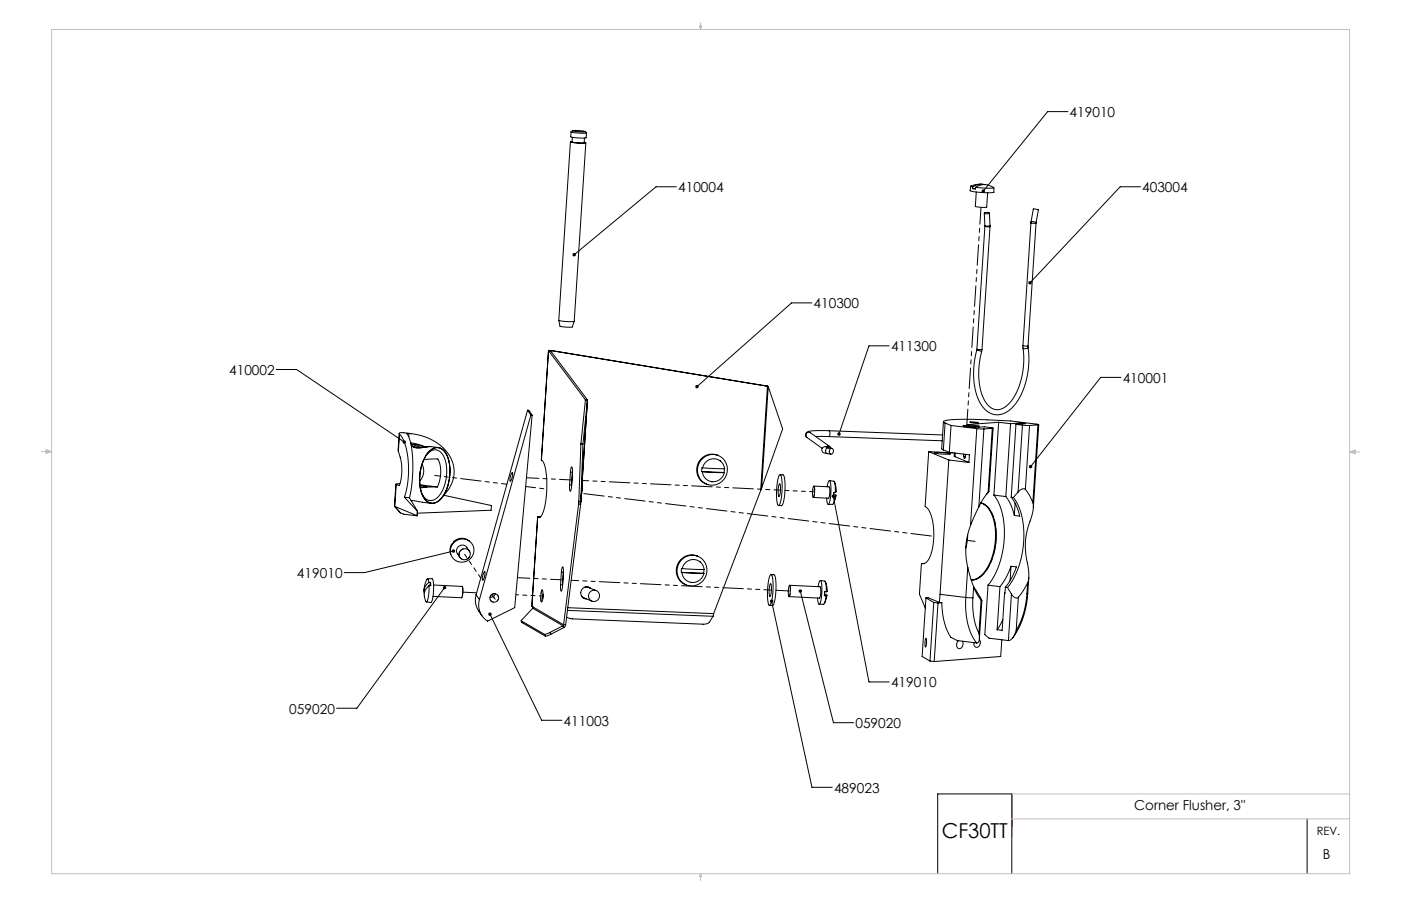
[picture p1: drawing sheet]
<svg xmlns="http://www.w3.org/2000/svg" width="432mm" height="279mm" viewBox="0 0 432 279" stroke-linecap="round" stroke-linejoin="round" font-family="sans-serif">
<defs><g id="words">
<text font-size="6.3" x="290.3" y="258.5">CF30TT</text>
<g font-size="4.2">
<text x="329.7" y="36">419010</text>
<text x="209" y="59.3">410004</text>
<text x="352" y="59.3">403004</text>
<text x="250.7" y="95.1">410300</text>
<text x="274.6" y="108.3">411300</text>
<text x="70.6" y="115.5">410002</text>
<text x="346" y="118">410001</text>
<text x="91.5" y="178.2">419010</text>
<text x="274.6" y="211.9">419010</text>
<text x="89.2" y="220.1">059020</text>
<text x="173.7" y="223.8">411003</text>
<text x="263.6" y="224.5">059020</text>
<text x="257" y="244.5">489023</text>
<text x="349.6" y="249.8">Corner Flusher, 3&quot;</text>
<text x="407.7" y="264.9">B</text>
</g>
<text font-size="3.5" x="405.8" y="257.6">REV.</text>
</g></defs>
<g fill="none" stroke="#000" stroke-width=".31">
<path d="M329.1 34.4h-6.2l-19.8 24.5M175.8 43.8l-3.6 55M176 40.7l-.1 1.5 2.4 .3h2.3l.2-1.5M176 40.7l2.4 .3h2.3M176.3 43.7l-.5 .1 2.3 .3h2.5l-.5-.2M176.4 42.3l-.1 1.5 1.9 .3 1.8-.1 .1-1.4M176.4 40.3l-.4 .4M176.4 40.3h2.1l1.9 .3h-2.2zM180.4 40.6l.3 .4M180.6 44.1l-3.6 55M208.5 57.6h-6.3l-25.2 21M299.2 57.4l-.2 1.5 3.7 .5 3.6-.1v-1.4"/>
<path d="M299.8 57.6v.6M300.6 58.2h-.8M300.7 57.8a4.9 4.9 0 0 1 5.6 .1l-2.1 .1zM300.7 57.8a.46 .46 0 0 1-.2 .4 .46 .46 0 0 1-.6 0h-.1M300.9 59.2l-.3 4.5 1.7 .2h1.8l.3-4.5M302.7 56.8l-1.8 .1-1.7 .5 .6 .2M303.5 56.9a4.5 4.5 0 0 0-3.7 .7M351.5 57.6h-6.2l-27.8 29.6M303.4 65.8l.2 3.8M303.4 65.7l.8-.2 .7 .2-.9 .2zM303.6 69.8l1.5 .1M303.6 69.8l-2.5 37.9"/>
<path d="M303.6 69.6v.2M304.9 65.7l.2 3.8M305.1 69.9l-2.4 37.9M305.1 69.5v.4M305.1 69.5l-.7 .2-.8-.1M317.7 68.7l1.6 .1M317.7 68.7l-2.4 37.9M317.8 68.3l-.1 .4M317.8 68.3l.7-3.9 .8 .1 .7 .2-.7 3.9M317.8 68.3l1.5 .3M319.3 68.8l-2.5 37.9M319.3 68.6v.2"/>
<path d="M172.2 98.8l2.4 .4 2.4-.1M172.2 98.8l.4 1.8 1.8 .3 2-.1 .6-1.7M250.2 93.4h-6.2l-29.2 25.8M85.2 113.9h6.2l33.2 22.4M169 108.1l-2.1 33.8M169.1 108.1l11.3 15.2M169.1 108.1l.6 .1M169.7 108.2l11.4 15.1M169.8 108.1h-.7M169.8 108.1l66.7 11M169.8 108.1h.2M170 108.1l-.3 .1"/>
<path d="M170 108.1l-.1 .4M236.4 119v.1M236.4 119l.1 .1M236.4 119.1h.1M236.5 119.1h.1M236.5 119.1l-2.1 32.2M236.6 119.1l.2 .1M236.8 119.2l-2.1 31.3M236.8 119.2l4.4 13.1-6.5 18.2M274.1 106.7h-6.3l-9.2 27.2M301 108.1h.8l.7 .4M301.1 107.7l-.1 .4"/>
<path d="M301.1 107.7l1.6 .1M302.7 107.8l-.2 .7M315.3 106.6v.7M315.3 106.6l1.5 .1M315.3 107.3l.2 5.1-.9 5.3-1.9 4.5-1.2 1.8-1.5 1.4a4.1 4.1 0 0 1-6.5-1.8l-1.2-3.1-.6-3.6 .1-4.4 .7-4M316.8 106.7l.1 .4M316.9 107.1l.2 5-.7 4.9-1.6 4.5-2.2 3.6a5.9 5.9 0 0 1-8.2 1.9 14.4 14.4 0 0 1-4.3-11.7l.2-3.5 .7-3.7M316.9 107.1l-.8 .4-.8-.2M345.5 116.4h-6.3l-21.6 27.5M122.8 139.2l.9 3.3 .1 3.6-.8 3.7-.9-.4M123 133.7l-.2 5.5M123.1 133.8l.9 1.3 .9 2.1 .9 5.3-.1 5.6-1.1 5.2"/>
<path d="M123.1 133.8l-.3 5.4M126 133.7a14.9 14.9 0 0 1 13.5 9.1 9.7 9.7 0 0 1-2.7 9.8M126 133.7h-.7l.7 1.2 .7 2.2 .5 6.3-.2 5.5-.8 4.6M126 133.7v1M126.6 136.6l2.2 .4 1.9 .7M126.7 137l1.4 .2M126.8 133.7l-3.1-.3-.6 .1v.3M127.4 137.8a2.96 2.96 0 0 1 2.7 .2M132.4 139.1a3.1 3.1 0 0 1 3.1-1 3.1 3.1 0 0 1 2.3 2.3l.8 3.1v3.3l-.7 3.4-1.3 2.7a3.5 3.5 0 0 1-4.8 1.9 9.9 9.9 0 0 1-2.3-9.3l1.1-3.7zM132.4 139.2a3.1 3.1 0 0 1 3.1-1 3.1 3.1 0 0 1 2.3 2.3l.7 2.9 .1 3.3-.7 3.3-1.2 2.8a3.5 3.5 0 0 1-4.9 1.9 9.8 9.8 0 0 1-2.3-9.2l1.1-3.6zM132.7 137.7l-3.8 .4-1.5-.4M132.7 137.7l-2 .3a3.9 3.9 0 0 1-3.7-.5 1.89 1.89 0 0 1 2.1-.1l2.3 .4"/>
<path d="M132.7 137.7h.1M132.7 137.7l2.4 .3M162.6 126.5l1 1.5M162.6 126.5l-15.9 56.9M162.6 126.5h.4l1 1.5M163.6 128l-15.8 56.9M163.6 128h.4M164 128l-5.4 59.4-8.4 4.1a5.9 5.9 0 0 1-2.4-6.6M179 136.9h.7M179 136.9l-.6 17.8M179.7 136.9l-.7 17.8M180.4 123.4l.7 .1"/>
<path d="M180.4 123.4l-1.4 13.5M180.4 123.3h.1M180.4 123.3h.7M180.4 123.3v.2M180.4 123.3v.1M181.1 123.3h.1M181.1 123.5l-1.4 13.4M181.1 123.3v.2M181.1 123.4l-2.1 31.5M248.8 134.9a.9 .9 0 0 1-.2-1.2 .9 .9 0 0 1 1.2-.2l5.9 4.2M248.8 134.9l4.6 3.4M251.4 134.6h4.1"/>
<path d="M254.5 137.7l-.9 .4-.3 .8 .5 .7 1.2 .3M254.5 137.7l.7 .4M254.6 138l.6 .1M254.7 137.7l.5-.2 .5 .2M254.8 137.7l.7 .4M254.8 137.7h-.3M254.9 137.7h-.1M255 139.9l1.1 .2M255.2 138.1a.97 .97 0 0 0-.7 .8 .97 .97 0 0 0 .5 1M255.2 138.1l1.2 .2M255.5 134.6l34.9 1.3M255.6 132.8h-4.1l-2.4 .3-.5 .3-.3 .5 .1 .6 .4 .4"/>
<path d="M255.6 132.8l.2 1-.3 .8M255.6 132.8l34.9 1.3M255.7 137.7l.4 .5M255.9 138.5a.81 .81 0 0 1 1.1 .5 .81 .81 0 0 1-.6 1 .83 .83 0 0 1-.9-.6 .83 .83 0 0 1 .4-.9zM286.2 139.3l-1.1 16.9 1.2 1.3 .9 2.2 .5 3.3 .1 3.3-.5 3.2-.9 2.6-1.2 1.5-.6 .2h-.6M286.2 139.3l6.2 2.6M286.2 139.3l7.5 .3M288 139.6h2.6l2.4 .4h-2.7zM290.7 138.8l1.9 .7M290.8 130l-.6 8.3 .5 .5M291.3 130.5a.42 .42 0 0 1-.5-.5 .42 .42 0 0 1 .6-.3l4.8-.4 7.6 .2a107.2 107.2 0 0 1 15.7 1.3l.6 .2h-.2M291.3 130.5l1.8 .7"/>
<path d="M291.3 130.5l-.6 8.3M292.6 139.5l6.2 .8-.2 2.3M293.1 131.2l8 1M293.1 131.2l-.5 8.3M294.2 139.7l-.1 1 .2 .1M294.4 139.7l-.1 1.1M296.8 131.3l2.3 .2zM298.9 130.2l2.7 .2zM301.1 132.2l2.1 .1M301.1 132.2l-2 29.9M301.7 131.4l-3 .2 1.6 .2 3.1-.2 2.7 .4-.3 .1M301.7 131.4v.3"/>
<path d="M303.2 132.3l-1.5 24M305.8 132.1l-2.6 .2M305.8 132.1l-1.3 19.7M306.1 132l-1.3 19.5M307.8 130.2l3.7 .5M307.8 130.2l-9.8 .8 3.7 .4M307.8 130.2l-1.5 22.5M311.5 130.7l-1.5 22.4M313.1 130.9l2 .2M313.1 130.9l-1.4 22.4M314.5 130.4l1.6 .2-3 .3M314.5 130.4l-3 .3"/>
<path d="M314.5 130.4v.4M315.1 131.1l2.2 .1M315.1 131.1l-1.3 20.6M317.3 131.2l-1.3 19.7M319.9 131l-2.6 .2M319.9 131l-1.6 24M320.1 131l-1.6 25.5M121.6 156.1l.1 .1M121.6 156.1l1.8 2M121.7 156.2l6.8 2.8M121.7 156.2l1.7 1.9M122 149.3l-.4 6.8"/>
<path d="M122.1 149.4l-.4 6.8M123.3 149.2l-1.2 .2M123.4 158.1h.1M123.4 158.1l1 .5 4.2 .5M124.6 153.3l4 4.3M124.6 153.3l1.6 .2M126.2 153.5l2.5 4.1M126.7 154.4l6.3 .8M127.1 154.4h-.4M128.5 159l.1 .1M128.6 157.6l-.1 1.4M128.7 157.6h-.1"/>
<path d="M128.7 157.6l-.1 1.5M129.4 149.5l5.4 .7M129.5 149.8l2.1 .4h-2.1M130.1 143.2a4.6 4.6 0 0 1-.7 5.2M130.6 141.8l3.1-.3a1.13 1.13 0 0 1 1.6 .7l.5 1.9v2.1l-.3 2-.7 2M131.6 140.1a2.88 2.88 0 0 1 3-1.3 2.88 2.88 0 0 1 2.3 2.2l.7 2.7v2.9l-.6 2.9-1.2 2.7a3.1 3.1 0 0 1-4.6 1.6l-1.1-1.4M134.8 150.2h-3.5l-1.7 .3M136.7 152.7l14.8 3.2-.1 1.5-22.8 .9M157.8 145.8a1.13 1.13 0 0 1 0 1.5l-.1 .6a.36 .36 0 0 1-.1 .4 .36 .36 0 0 1-.4 .1l.1-1.4zM165.7 159.4l-1.8 27.6M165.7 159.4l.1 .1M165.7 159.4l.6 .1"/>
<path d="M165.8 159.5h.6M166.3 159.5h.1M166.5 159.4h-.8M166.5 159.4l-.2 .1M166.5 159.4h.1M166.8 141.9h.1M166.9 141.9l.7 1 .6 2.1 .3 3.1v3.5l-.4 3.3-.6 2.7-.8 1.7-.4 .3-.5-.1M175.6 149.5l.6 .1v.4M175.8 145.6l.1-1a.37 .37 0 0 1 0-.4 .37 .37 0 0 1 .4-.1l.1 1.9M175.8 145.6l-.2 3.9M175.8 145.6h.6M176.4 145.6l-.4 5.2a.37 .37 0 0 1 .1 .5 .37 .37 0 0 1-.4 .1l-.1-1.9"/>
<path d="M176.4 145.5v.1M178.3 155.5l-4.6 37.2M178.3 155.5h.7M178.4 154.7l-.1 .8M178.4 154.7h.6M178.4 154.5l-.1 1M179 155.5l-4.7 37.2M179 154.7v.8M179.3 150.6l-.1 1M179.4 149.6v1.5l-.2 1.6M216.3 145.4l.2 .1M216.3 145.4l6.8 .3"/>
<path d="M216.5 145.5l6.7 .3M216.5 145.5a3.4 3.4 0 0 0 3.2 3.1 3.4 3.4 0 0 0 3.5-2.8M216.5 141.5a4.7 4.7 0 0 1 7.5 2 4.7 4.7 0 0 1-4.8 6.1 4.7 4.7 0 0 1-4-3.2 4.7 4.7 0 0 1 1.3-4.9zM216.5 144.3l-.1-.1-.1 1.2M217.5 142.5a3.4 3.4 0 0 1 3.6-.8 3.4 3.4 0 0 1 2.2 2.8l-6.8-.2zM219.3 148.5l.3 .1M221.4 140.5a4.8 4.8 0 0 0-6.3 2.6 4.8 4.8 0 0 0 2.7 6.2M221.9 142l.2 .3M223.1 145.7l.1 .1M223.2 144.6l-.1 1.1M234.4 151.3l-14.5 37.9M234.7 150.5l-.3 .8"/>
<path d="M240.2 149.2l.3 1-.1 2.3a.37 .37 0 0 1 0 .4 .37 .37 0 0 1-.4 .2l-.2-2zM240.3 146.5a.59 .59 0 0 1 .6 .8l.1 4-.6 3.9a.44 .44 0 0 1-.1 .6 .44 .44 0 0 1-.5 0l-.4-1.8v-2.9l.3-3.1zM240.4 146.4h1l.3 .5 .2 4.3-.6 4.3-.4 .4h-.9M250.8 149.9l.3 1.3-.3 2.1a.36 .36 0 0 1-.4-.1 .36 .36 0 0 1 .1-.5v-1.7zM250.8 149.9l4.7 .2 .2 1.9-.3 1.6-4.7-.2M255 150.1l.2-1.2a.41 .41 0 0 1 .1-.5 .41 .41 0 0 1 .5-.1l.3 2.8-.4 3.8a.41 .41 0 0 1-.1 .5 .41 .41 0 0 1-.5 .1l-.3-1.9M255.6 148.2l1.6 .4 .2 3.3M256.8 153.1l11 57.2h6.3M256.8 153.1h.6M256.9 152.3h.1a.44 .44 0 0 1 .5 .1 .44 .44 0 0 1 0 .6l-.1 .1M257.2 148.7a4 4 0 0 1 .4 3.1l-.2 .1M257.4 153.1l-.6 2.3-1.5 .2"/>
<path d="M257.4 151.9h-.5l-.1 1.2M257.7 152.8l-.8 2.5M292.4 141.9l-2.7 41.4M292.4 141.9l6.2 .7M294.3 140.8l4.3 1.8M297 140.7l.6 .1M297 140.1v.6M297.6 140.1l-.1 .9-.3 .5-.2-.8M301.7 156.3l-2.6 5.8M304.5 151.8l-1.5 2.1-1.3 2.4M304.5 151.8l.3-.3-.8 1M306.3 152.7l1.6 2.7 1.1 3.1 .5 3.7v4.3l-.5 3.9-1.1 3.8-1.4 3.3-2 3"/>
<path d="M306.3 152.7l3.7 .4M310 153.1l1.5 2.4 1.1 3.5M311.7 153.3l1.4 2.4 1.2 3.5-1.7-.2M311.7 153.3l.6 .1M312.3 153.4l1.6 2.7 1.1 3.2 .5 4v3.9l-.5 3.9-1.1 3.8-1.4 3.3-2 3M312.9 155.2l-.3 3.8M313.8 151.7l-1.5 1.7M316 150.9a1.76 1.76 0 0 0-2.2 .8M316 150.9l1.3 1.9 1 2.2M318.3 155a10.9 10.9 0 0 1-1.1 6.5 23.4 23.4 0 0 0-.2 13.9l.1 2.4-.4 1.9M131.8 178.5h1.4l.1 .1 .3 1.3v2.3l-.2 2.2-.4 1.3-.2 .1-1.4-.2M132.2 179.6l-.1-.4a.42 .42 0 0 0 0-.5 .42 .42 0 0 0-.5-.1l-.7 1.7-.2 2"/>
<path d="M132.2 179.6a3.4 3.4 0 0 0-1.4 3.4M132.7 179.6l.1 1h-.6M132.7 179.6h-.5M132.7 179.6l-.3 1M139.2 167.9a3.5 3.5 0 0 0-.3 3M139.2 167.9h.1M139.8 169.9l-27.4 6.7h-6.3M144.7 169.9l-.8-1.1a1.75 1.75 0 0 0-2.4-.4 1.75 1.75 0 0 0-.5 2.4l.8 1.1M144.8 167a3.5 3.5 0 0 0-5.6 1v-.1M149.3 176.3a1.13 1.13 0 0 1 0 1.6l-.2 .5a.36 .36 0 0 1 0 .4 .36 .36 0 0 1-.4 .1l.1-1.3zM173 176.4l.1-.9a.37 .37 0 0 1 0-.5 .37 .37 0 0 1 .4-.1l.1 1.9M173 176.4l-.2 3.9"/>
<path d="M173 176.4h.6M173.6 176.4l-.3 5.3a.37 .37 0 0 1 0 .4 .37 .37 0 0 1-.4 .1l-.1-1.9M173.7 176.3l-.1 .1M210 176.5l.2 .1M210 176.5l6.9 .3M210.2 172.6a4.7 4.7 0 0 1 7.5 1.9 4.7 4.7 0 0 1-4.8 6.2 4.7 4.7 0 0 1-4-3.2 4.7 4.7 0 0 1 1.3-4.9zM210.2 176.6l6.7 .2M210.2 176.6a3.4 3.4 0 0 0 3.2 3 3.4 3.4 0 0 0 3.5-2.8M210.3 175.3h-.2l-.1 1.2M211.2 173.6a3.4 3.4 0 0 1 3.6-.9 3.4 3.4 0 0 1 2.2 2.9l-6.7-.3zM213 179.6h.3M215.1 171.5a4.8 4.8 0 0 0-6.3 2.7 4.8 4.8 0 0 0 2.7 6.2"/>
<path d="M215.6 173.1l.2 .2M216.9 176.8h.1M216.9 175.6v1.2M237.5 177.3a.56 .56 0 0 1 .5 .2 .56 .56 0 0 1 .1 .6l.1 4-.5 3.9a.46 .46 0 0 1-.1 .5 .46 .46 0 0 1-.6 .1l-.4-1.7v-3l.3-3.1zM237.6 177.2l1 .1 .3 .4 .2 1.8v2.7l-.7 4.1-.3 .4h-.9M252.8 179l1.6 .4 .3 3.1M254.4 179.5a3.7 3.7 0 0 1 .4 3h-.1M284 173.8h.9M284 173.8l-.6 9.4 1.8 4.3M298.3 164.8l-.6 4.2M298.3 175l1.8 6M298.3 175l-.6 9.3"/>
<path d="M299.1 162.1a21.2 21.2 0 0 0-.8 12.9M299.3 178.9a7.6 7.6 0 0 0 5.8-5.5l1.2-3.6 .5-3.7-.2-3.9-.8-3.4a6 6 0 0 0-3.5-3.7 7 7 0 0 1 4.3 5.9l.4 3.8-.3 4.3-1.1 3.8-1.6 3.1a5.7 5.7 0 0 1-4.7 2.9M311.6 174.6l1.7 .2-1.6 3.7-1.8 2.6M311.6 174.6l-1.4 3.4-2 2.9M311.6 174.6l-.3 4.5M316.7 179.7l-1.3 2.4-1.5 2.1M316.7 179.7l-.2 3.4M317.1 178.1l-.3 4.9M131.9 180.9l.3-.3-.4 4.3a.45 .45 0 0 1 0 .5 .45 .45 0 0 1-.5 .1l-.1-.1a3.5 3.5 0 0 1 .7-4.5zM133.6 180.4l8.8 .4 .2 1.8-.3 1.7-8.8-.4M137 181.2l-27 37.2h-6.3M146.7 183.4a6 6 0 0 0 .8 5l1 1.5"/>
<path d="M146.7 183.4l1.1 1.5M151 189.4l15.9 32.7h6.3M152.6 183.1a1.39 1.39 0 0 1-1.6 1.1M160.6 191.4l.3 .6M160.7 191.5l7.1 4.1M160.9 192h.1M160.9 192l7.2 4.2M163.9 187h.1M163.9 187l.4 .2M164.2 187.6l-3.5 3.9M164.2 187.6l9.3 5.4M164.3 187.2l-.1 .4"/>
<path d="M164.3 187.2l9.4 5.5M167 182l.3 .3 .1 1-.4 2.3a.52 .52 0 0 1-.3-.8zM167.4 183.2l-.1 1.2M167.8 195.6l.3 .6M169.5 195.1l-1.7 .5M169.5 195.1l.3 .5M169.8 195.6l-1.7 .6M172.8 180.3l.6 .1v.4M173.5 193l-4 2.1M173.5 193l.3 .5M173.7 192.7l-.2 .3M173.7 192.7h.6"/>
<path d="M173.8 193.5l-4 2.1M174.3 192.7l-.5 .8M174.9 188.2l44.9 1.9M175 187.4l44.9 1.8M179.2 183.7l.6 .6 2.6 1.1M180 184.5l.6 .1M180.2 181.1h1l2.5 1M181.4 181.1l.5 .3M182 181.4a1.84 1.84 0 0 0-2.9 .8 1.84 1.84 0 0 0 1.6 2.5M219.8 190.1l-1.3 2-1.7 .4-40.4-1.6-1.8-.5M219.9 189.2l-.1 .9M237.4 180l.4 1-.2 2.3a.37 .37 0 0 1 0 .4 .37 .37 0 0 1-.4 .2l-.1-2z"/>
<path d="M237.8 185.4l12.5 57.4h6.2M243.3 180.5l.2 .4 .1 1.2-.4 1.9-.2-1.5zM243.4 180.5l9.3 .5 .3 1.7-.4 1.8-9.4-.5M246.7 182.3l10.2 40.6h6.2M252.2 180.9l.2-1.2a.41 .41 0 0 1 .1-.5 .41 .41 0 0 1 .5-.1l.3 2.9-.4 3.7a.41 .41 0 0 1-.1 .5 .41 .41 0 0 1-.5 .1l-.3-1.9M254.1 183.2h.1a.4 .4 0 0 1 .4 0 .4 .4 0 0 1 .2 .4l-.2 .1M254.6 183.7l-.6 2.5-1.5 .2M254.7 182.5h-.6v1.2h.5M254.9 183.6l-.8 2.5M285.4 196.9l.2 1.2-.3 1.4-.2-1.3zM285.4 184.4l.7-.1 3.4 1.5M285.4 184.4l2.4 1.4"/>
<path d="M285.4 184.4l-1.2 18 2.4 1.5M287.8 185.8l1.3 .1M287.8 185.8l-1.2 18.1M289.1 185.9l-1.2 18.1M289.5 185.8l.8 .1M289.7 183.3l-.2 2.5M289.7 183.3l8 1M290.3 185.9l.4 4.5 1.3 4.3a4.3 4.3 0 0 0 3.1 2.9l5.9 .7M290.3 185.9h-1.2M295.4 197.6l-.4 .6-.2 .9 .3 .7 .5 .2 .6-.2 .5-.6 .1-.7-.2-.8M297.7 184.3h2.2M297.7 184.3v4.4l.6 3.7 1.2 3.5 1.5 2.4"/>
<path d="M299.9 184.3l-.1 3.1 .3 3 .7 2.6 .9 2.3M300.1 181l1 2.2 1.3 1.9M300.1 181l-.2 3.3M300.1 181.1l2.5 4.2-.2-.2M301.7 195.3a2.66 2.66 0 0 1-.5 3h-.2M301.8 197.2l.3 1.2-.7 1.1-.5 .1-.4-.2-.3-1.2M302.4 185.1l-.7 10.2M302.6 185.2l-.7 11.9M304.5 180.5l-1 15.2 1.3 1.1 6 .7M304.5 180.5l3.7 .4M308.2 180.9l-.9 13.3M308.8 197.3l-.4 5.2-20.5 1.5"/>
<path d="M309.1 191.1l-1.8 3.1M309.9 181.1l-1 13.3-1.6-.2M309.9 181.1l.6 .1M310.5 181.2l1.2 2M311.7 183.2a1.49 1.49 0 0 0 2.2 1M311.7 183.2l-.9 14.3M313.2 194.4a3.7 3.7 0 0 1-2.4 3.1M313.9 184.2l-.7 10.2M316.5 183.1l-.4 3.1-.7 3-1 2.8-1.2 2.4M316.8 183l-.5 3.8-1.1 4-1.4 3.2-1.7 2.7M316.8 183l-.3 .1M286.6 203.9l1.3 .1"/>
<path d="M402.9 252.5v16.9M289 269.4v-24.6h22.8v24.6"/>
<circle cx="142.4" cy="169.8" r="3.6"/>
<circle cx="143.2" cy="170.9" r="1.72"/>
<circle cx="152.3" cy="184.4" r="1.32"/>
<circle cx="183" cy="183.7" r="1.72"/>
</g>
<path d="M311.8 244.8v13.3" fill="none" stroke="#f00" stroke-width=".31"/>
<g fill="none" stroke="#c0c0c0" stroke-width=".31">
<path d="M15.9 9.1h400.1v260.3h-400.1zM215.6 8h.6l-.3 1.1zM215.7 8l.2 1.1M215.9 6.9v2.2M216 8l-.1 1.1M12.7 139.3h3.2M14.2 139l1.7 .3M14.2 138.7l1.7 .6-1.7 .5zM15.9 139.3l-1.7 .2M416 139.4h3.1M416 139.4l1.7-.6v1.1zM416 139.4l1.7 .2"/>
<path d="M417.7 139.1l-1.7 .3M311.7 252.5h104.3M311.8 244.8h104.2M215.9 269.4v2.2M215.9 269.4l.3 .9h-.6z"/>
</g>
<path d="M317.1 86.8l-.2 .4 .2 .4 .4-.4-.4 .4a.53 .53 0 0 0 .8 0 .53 .53 0 0 0-.1-.8 .53 .53 0 0 0-.7 0zM317.3 143.5l-.2 .4 .2 .4 .3-.4-.3 .4a.53 .53 0 0 0 .7 0 .53 .53 0 0 0 0-.8 .53 .53 0 0 0-.7 0zM124.2 136a.53 .53 0 0 0 .1 .7 .53 .53 0 0 0 .7-.1l-.4-.3 .4 .3v-.6l-.4-.2zM214.5 118.8l-.2 .4 .1 .4 .4-.4-.4 .4a.53 .53 0 0 0 .8 0 .53 .53 0 0 0 0-.7 .53 .53 0 0 0-.7-.1zM176.6 78.1l-.2 .4 .2 .4 .4-.3-.4 .3a.53 .53 0 0 0 .7 .1 .53 .53 0 0 0 .1-.8 .53 .53 0 0 0-.8-.1zM258.2 133.5l-.1 .4 .1 .4 .2 .1 .2-.5-.2 .5a.53 .53 0 0 0 .7-.7 .53 .53 0 0 0-.9-.2zM150.6 189.1a.53 .53 0 0 0 .2 .8 .53 .53 0 0 0 .7-.5 .53 .53 0 0 0-.7-.5l.2 .5-.2-.5zM136.7 180.8a.53 .53 0 0 0 0 .8 .53 .53 0 0 0 .7 0 .53 .53 0 0 0-.1-.8l-.3 .4 .3-.4zM246.3 181.9a.53 .53 0 0 0 .1 .9 .53 .53 0 0 0 .8-.5 .53 .53 0 0 0-.7-.5l.2 .5-.2-.5zM237.4 185a.53 .53 0 0 0 .2 .9 .53 .53 0 0 0 .7-.4 .53 .53 0 0 0-.6-.6l.1 .5-.1-.5zM139.4 169.6a.53 .53 0 0 0 .2 .9 .53 .53 0 0 0 .7-.7l-.5 .1 .5-.1-.4-.4zM302.7 58.5l-.2 .4 .1 .4 .5-.4-.4 .5a.53 .53 0 0 0 .7-.1 .53 .53 0 0 0 0-.7 .53 .53 0 0 0-.7-.1zM256.5 152.7a.53 .53 0 0 0 .1 .8 .53 .53 0 0 0 .8-.4 .53 .53 0 0 0-.7-.6l.1 .6-.1-.6z" fill="#000"/>
<path d="M298.9 131.5h.2l-2.3-.2 2.1 .2M297.9 166.6l2.6 .3M142.3 184.3l.3-1.5M142.6 182.8l-.2-2M142.6 182.6l4.3 .2M151.6 183.3l1 1.5M151.8 183.6l.5 .8M152.3 183.1h.3M243.3 182.2l-4.2-.2" fill="none" stroke="#000" stroke-width=".31" stroke-dasharray="6.3 1.3 1.3 1.3 1.3 1.3"/>
<path d="M153.7 184.5a1.33 1.33 0 0 0-1.9-1.4 1.33 1.33 0 0 0-.3 2.3 1.33 1.33 0 0 0 2.1-.8l.1-.1" fill="none" stroke="#000" stroke-width=".31" stroke-dasharray="6.3 1.3 1.3 1.3 1.3 1.3" stroke-dashoffset="5.4"/>
<path d="M141.5 170.8a1.73 1.73 0 0 1 2.7-1.2 1.73 1.73 0 0 1-.2 2.9 1.73 1.73 0 0 1-2.5-1.5v-.2" fill="none" stroke="#000" stroke-width=".31" stroke-dasharray="6.3 1.3 1.3 1.3 1.3 1.3" stroke-dashoffset="4.1"/>
<path d="M167.3 184v-1.4a.37 .37 0 0 0 .1-.4 .37 .37 0 0 0-.4-.2l-.3 1.2v1.8a.37 .37 0 0 0-.1 .4 .37 .37 0 0 0 .4 .2l.3-1.6" fill="none" stroke="#000" stroke-width=".31" stroke-dasharray="6.3 1.3 1.3 1.3 1.3 1.3" stroke-dashoffset="5.6"/>
<path d="M250.5 151.5l.1-1a.34 .34 0 0 1-.1-.4 .34 .34 0 0 1 .4-.1l.2 1.9-.4 1.5-.2-1.9M243 182.1l.1-1a.34 .34 0 0 1 0-.4 .34 .34 0 0 1 .4-.1l.1 1.9-.4 1.5-.2-1.9" fill="none" stroke="#000" stroke-width=".31" stroke-dasharray="6.3 1.3 1.3 1.3 1.3 1.3" stroke-dashoffset="5.9"/>
<path d="M307 166.5l-.1-4.3-.9-3.3a5.7 5.7 0 0 0-3.7-3.8" fill="none" stroke="#000" stroke-width=".31" stroke-dasharray="6.3 1.3 1.3 1.3 1.3 1.3" stroke-dashoffset="2.9"/>
<path d="M299.3 178.9a6.8 6.8 0 0 0 5.7-4.6l1.4-3.9 .6-3.9" fill="none" stroke="#000" stroke-width=".31" stroke-dasharray="6.3 1.3 1.3 1.3 1.3 1.3" stroke-dashoffset="1.6"/>
<path d="M129.3 147l.7-3.7 1.4-3a3.5 3.5 0 0 1 4.9-1.8 9.9 9.9 0 0 1 2.2 9.2l-.7 2.7-1.2 2.5a3.5 3.5 0 0 1-4.8 1.9 9 9 0 0 1-2.5-7.8" fill="none" stroke="#000" stroke-width=".31" stroke-dasharray="6.3 1.3 1.3 1.3 1.3 1.3" stroke-dashoffset=".9"/>
<path d="M302.3 63.9l-4.3 67.5" fill="none" stroke="#000" stroke-width=".31" stroke-dasharray="6.3 1.3 1.3 1.3 1.3 1.3" stroke-dashoffset="1.1"/>
<path d="M250.8 151.7l-8.9-.5M143.2 170.9l5 7.4" fill="none" stroke="#000" stroke-width=".31" stroke-dasharray="6.3 1.3 1.3 1.3 1.3 1.3" stroke-dashoffset="5.1"/>
<path d="M159 183.4l8 .4" fill="none" stroke="#000" stroke-width=".31" stroke-dasharray="6.3 1.3 1.3 1.3 1.3 1.3" stroke-dashoffset="5.5"/>
<path d="M240.5 151.2l-61-3" fill="none" stroke="#000" stroke-width=".31" stroke-dasharray="6.3 1.3 1.3 1.3 1.3 1.3" stroke-dashoffset="4.3"/>
<path d="M176.3 148l-14-.7M173.5 178.8l-14-.7" fill="none" stroke="#000" stroke-width=".31" stroke-dasharray="6.3 1.3 1.3 1.3 1.3 1.3" stroke-dashoffset="2.5"/>
<path d="M237.8 182l-61.8-3" fill="none" stroke="#000" stroke-width=".31" stroke-dasharray="6.3 1.3 1.3 1.3 1.3 1.3" stroke-dashoffset="4"/>
<path d="M134 146.6l22.2 2.7" fill="none" stroke="#000" stroke-width=".31" stroke-dasharray="6.3 1.3 1.3 1.3 1.3 1.3" stroke-dashoffset="4.7"/>
<path d="M162 150l6.5 .8" fill="none" stroke="#000" stroke-width=".31" stroke-dasharray="6.3 1.3 1.3 1.3 1.3 1.3" stroke-dashoffset="3.3"/>
<path d="M179.2 152.1l108.6 13.3" fill="none" stroke="#000" stroke-width=".31" stroke-dasharray="6.3 1.3 1.3 1.3 1.3 1.3" stroke-dashoffset="-.7"/>
<use href="#words"/>
</svg>
